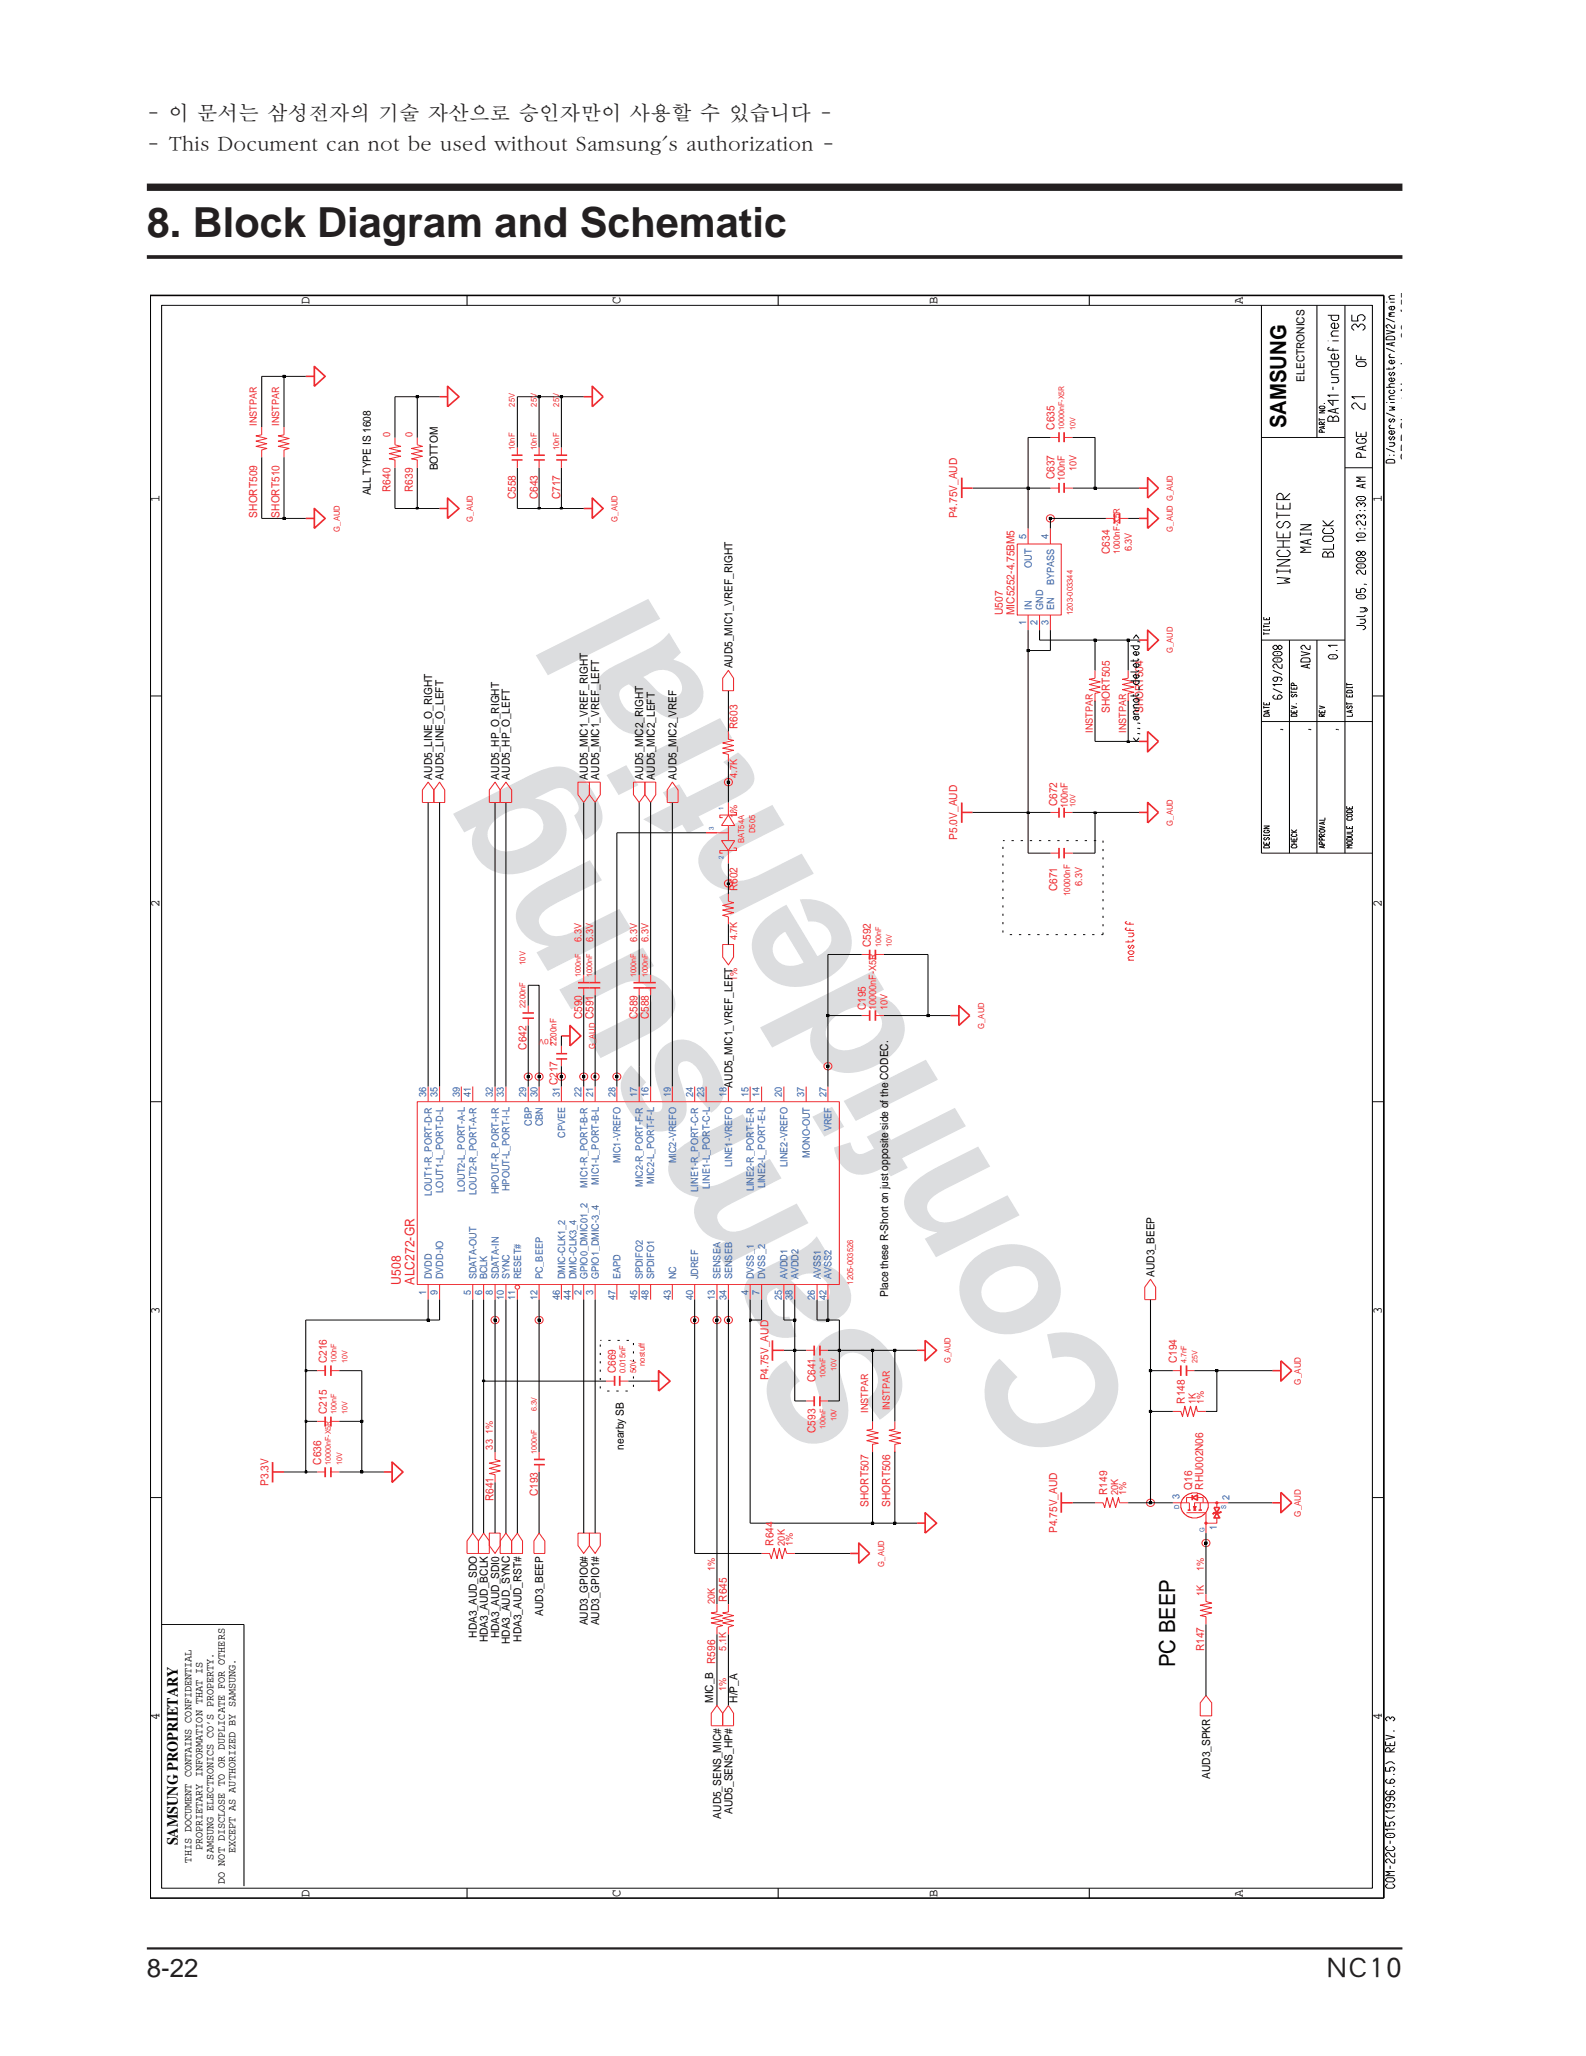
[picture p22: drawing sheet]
<svg xmlns="http://www.w3.org/2000/svg" width="216mm" height="280mm" viewBox="0 0 216 280" stroke-linecap="round" stroke-linejoin="round" font-family="sans-serif">
<defs><g id="words">
<g font-size="23.9" fill="#dcdddf">
<text x="125.2" y="191.6" transform="rotate(-121 125.2 191.6)">Samsung</text>
<text x="155.3" y="192.7" transform="rotate(-121 155.3 192.7)">Confidential</text>
</g>
<text font-size="5.6" fill="#231f20" x="20" y="32.3">8. Block Diagram and Schematic</text>
<g font-size="3.5" fill="#231f20">
<text x="20" y="269.2">8-22</text>
<text x="180.6" y="269">NC10</text>
</g>
<g font-size="3" fill="#030303">
<text x="175.2" y="58.3" transform="rotate(-90 175.2 58.3)">SAMSUNG</text>
<text x="160.1" y="227.1" transform="rotate(-90 160.1 227.1)">PC BEEP</text>
</g>
<g font-size="2.8" fill="#231f20">
<text x="20" y="16.3">- 이 문서는 삼성전자의 기술 자산으로 승인자만이 사용할 수 있습니다 -</text>
<text x="20" y="20.5">- This Document can not be used without Samsung's authorization -</text>
</g>
<text font-size="2.1" fill="#030303" x="24.2" y="251.3" transform="rotate(-90 24.2 251.3)">SAMSUNG PROPRIETARY</text>
<text font-size="1.9" fill="#231f20" x="192.2" y="62.7" transform="rotate(-90 192.2 62.7)">SRP Sheet Number: 22 of 55</text>
<g font-size="1.8" fill="#030303">
<text x="42.2" y="41.4" transform="rotate(-90 42.2 41.4)">D</text>
<text x="84.5" y="41.4" transform="rotate(-90 84.5 41.4)">C</text>
<text x="127.7" y="41.4" transform="rotate(-90 127.7 41.4)">B</text>
<text x="169.3" y="41.4" transform="rotate(-90 169.3 41.4)">A</text>
<text x="21.7" y="68.3" transform="rotate(-90 21.7 68.3)">1</text>
<text x="188.2" y="68.3" transform="rotate(-90 188.2 68.3)">1</text>
<text x="21.7" y="123.6" transform="rotate(-90 21.7 123.6)">2</text>
<text x="188.2" y="123.6" transform="rotate(-90 188.2 123.6)">2</text>
<text x="21.7" y="178.9" transform="rotate(-90 21.7 178.9)">3</text>
<text x="188.2" y="178.9" transform="rotate(-90 188.2 178.9)">3</text>
<text x="21.7" y="234.2" transform="rotate(-90 21.7 234.2)">4</text>
<text x="188.2" y="234.2" transform="rotate(-90 188.2 234.2)">4</text>
<text x="42.2" y="258.4" transform="rotate(-90 42.2 258.4)">D</text>
<text x="84.5" y="258.4" transform="rotate(-90 84.5 258.4)">C</text>
<text x="127.7" y="258.4" transform="rotate(-90 127.7 258.4)">B</text>
<text x="169.3" y="258.4" transform="rotate(-90 169.3 258.4)">A</text>
</g>
<g font-size="1.8" fill="#ee292e">
<text x="54.6" y="174.9" transform="rotate(-90 54.6 174.9)">U508</text>
<text x="56.4" y="174.9" transform="rotate(-90 56.4 174.9)">ALC272-GR</text>
</g>
<g font-size="1.5" fill="#030303">
<text x="177.6" y="52" transform="rotate(-90 177.6 52)">ELECTRONICS</text>
<text x="59.6" y="64.1" transform="rotate(-90 59.6 64.1)">BOTTOM</text>
<text x="50.5" y="67.5" transform="rotate(-90 50.5 67.5)">ALL TYPE IS 1608</text>
<text x="99.8" y="91" transform="rotate(-90 99.8 91)">AUD5_MIC1_VREF_RIGHT</text>
<text x="58.9" y="106.2" transform="rotate(-90 58.9 106.2)">AUD5_LINE_O_RIGHT</text>
<text x="60.4" y="106.2" transform="rotate(-90 60.4 106.2)">AUD5_LINE_O_LEFT</text>
<text x="68" y="106.2" transform="rotate(-90 68 106.2)">AUD5_HP_O_RIGHT</text>
<text x="69.5" y="106.2" transform="rotate(-90 69.5 106.2)">AUD5_HP_O_LEFT</text>
<text x="80" y="106.2" transform="rotate(-90 80 106.2)">AUD5_MIC1_VREF_RIGHT</text>
<text x="81.6" y="106.2" transform="rotate(-90 81.6 106.2)">AUD5_MIC1_VREF_LEFT</text>
<text x="87.6" y="106.2" transform="rotate(-90 87.6 106.2)">AUD5_MIC2_RIGHT</text>
<text x="89.2" y="106.2" transform="rotate(-90 89.2 106.2)">AUD5_MIC2_LEFT</text>
<text x="92.1" y="106.2" transform="rotate(-90 92.1 106.2)">AUD5_MIC2_VREF</text>
<text x="99.8" y="148.1" transform="rotate(-90 99.8 148.1)">AUD5_MIC1_VREF_LEFT</text>
<text x="157.2" y="173.9" transform="rotate(-90 157.2 173.9)">AUD3_BEEP</text>
<text x="120.9" y="176.6" transform="rotate(-90 120.9 176.6)">Place these R-Short on just opposite side of the CODEC.</text>
<text x="85" y="197.4" transform="rotate(-90 85 197.4)">nearby SB</text>
<text x="74" y="220.1" transform="rotate(-90 74 220.1)">AUD3_BEEP</text>
<text x="80" y="221.4" transform="rotate(-90 80 221.4)">AUD3_GPIO0#</text>
<text x="81.6" y="221.4" transform="rotate(-90 81.6 221.4)">AUD3_GPIO1#</text>
<text x="64.9" y="223" transform="rotate(-90 64.9 223)">HDA3_AUD_SDO</text>
<text x="66.4" y="223.7" transform="rotate(-90 66.4 223.7)">HDA3_AUD_BCLK</text>
<text x="68" y="223.1" transform="rotate(-90 68 223.1)">HDA3_AUD_SDI0</text>
<text x="69.5" y="223.9" transform="rotate(-90 69.5 223.9)">HDA3_AUD_SYNC</text>
<text x="71" y="223.6" transform="rotate(-90 71 223.6)">HDA3_AUD_RST#</text>
<text x="97.1" y="231.9" transform="rotate(-90 97.1 231.9)">MIC_B</text>
<text x="100.5" y="231.9" transform="rotate(-90 100.5 231.9)">H/P_A</text>
<text x="164.8" y="242.2" transform="rotate(-90 164.8 242.2)">AUD3_SPKR</text>
<text x="98.2" y="247.7" transform="rotate(-90 98.2 247.7)">AUD5_SENS_MIC#</text>
<text x="99.8" y="247.1" transform="rotate(-90 99.8 247.1)">AUD5_SENS_HP#</text>
<text x="26.1" y="253.7" transform="rotate(-90 26.1 253.7)">THIS DOCUMENT CONTAINS CONFIDENTIAL</text>
<text x="27.6" y="252" transform="rotate(-90 27.6 252)">PROPRIETARY INFORMATION THAT IS</text>
<text x="29.1" y="253.2" transform="rotate(-90 29.1 253.2)">SAMSUNG ELECTRONICS CO’S PROPERTY.</text>
<text x="30.6" y="256.6" transform="rotate(-90 30.6 256.6)">DO NOT DISCLOSE TO OR DUPLICATE FOR OTHERS</text>
<text x="32.1" y="252.4" transform="rotate(-90 32.1 252.4)">EXCEPT AS AUTHORIZED BY SAMSUNG.</text>
</g>
<g font-size="1.5" fill="#ee292e">
<text x="143.6" y="58.5" transform="rotate(-90 143.6 58.5)">C635</text>
<text x="143.6" y="65.3" transform="rotate(-90 143.6 65.3)">C637</text>
<text x="35" y="70.5" transform="rotate(-90 35 70.5)">SHORT509</text>
<text x="38.1" y="70.5" transform="rotate(-90 38.1 70.5)">SHORT510</text>
<text x="53.2" y="67" transform="rotate(-90 53.2 67)">R640</text>
<text x="56.2" y="67" transform="rotate(-90 56.2 67)">R639</text>
<text x="70.2" y="68" transform="rotate(-90 70.2 68)">C558</text>
<text x="73.3" y="68" transform="rotate(-90 73.3 68)">C643</text>
<text x="76.3" y="68" transform="rotate(-90 76.3 68)">C717</text>
<text x="130.4" y="70.6" transform="rotate(-90 130.4 70.6)">P4.75V_AUD</text>
<text x="151.2" y="75.4" transform="rotate(-90 151.2 75.4)">C634</text>
<text x="136.6" y="83.8" transform="rotate(-90 136.6 83.8)">U507</text>
<text x="138.1" y="83.8" transform="rotate(-90 138.1 83.8)">MIC5252-4.75BM5</text>
<text x="100.5" y="99.3" transform="rotate(-90 100.5 99.3)">R603</text>
<text x="151.2" y="97.1" transform="rotate(-90 151.2 97.1)">SHORT505</text>
<text x="155.7" y="97.1" transform="rotate(-90 155.7 97.1)">SHORT504</text>
<text x="144" y="109.8" transform="rotate(-90 144 109.8)">C672</text>
<text x="130.4" y="114.4" transform="rotate(-90 130.4 114.4)">P5.0V_AUD</text>
<text x="100.5" y="121.4" transform="rotate(-90 100.5 121.4)">R602</text>
<text x="144" y="121.4" transform="rotate(-90 144 121.4)">C671</text>
<text x="118.6" y="129" transform="rotate(-90 118.6 129)">C592</text>
<text x="117.9" y="137.6" transform="rotate(-90 117.9 137.6)">C195</text>
<text x="71.7" y="143" transform="rotate(-90 71.7 143)">C642</text>
<text x="79.3" y="138.8" transform="rotate(-90 79.3 138.8)">C590</text>
<text x="80.8" y="138.8" transform="rotate(-90 80.8 138.8)">C591</text>
<text x="86.8" y="138.8" transform="rotate(-90 86.8 138.8)">C589</text>
<text x="88.4" y="138.8" transform="rotate(-90 88.4 138.8)">C588</text>
<text x="44.5" y="185.7" transform="rotate(-90 44.5 185.7)">C216</text>
<text x="160.3" y="185.7" transform="rotate(-90 160.3 185.7)">C194</text>
<text x="83.9" y="187" transform="rotate(-90 83.9 187)">C669</text>
<text x="104.7" y="188" transform="rotate(-90 104.7 188)">P4.75V_AUD</text>
<text x="111" y="188.3" transform="rotate(-90 111 188.3)">C641</text>
<text x="161.4" y="191.1" transform="rotate(-90 161.4 191.1)">R148</text>
<text x="44.5" y="192.6" transform="rotate(-90 44.5 192.6)">C215</text>
<text x="111" y="195.2" transform="rotate(-90 111 195.2)">C593</text>
<text x="36.6" y="202.3" transform="rotate(-90 36.6 202.3)">P3.3V</text>
<text x="43.7" y="199.5" transform="rotate(-90 43.7 199.5)">C636</text>
<text x="73.3" y="203.8" transform="rotate(-90 73.3 203.8)">C193</text>
<text x="150.8" y="203.6" transform="rotate(-90 150.8 203.6)">R149</text>
<text x="162.4" y="202.9" transform="rotate(-90 162.4 202.9)">Q16</text>
<text x="163.9" y="202.9" transform="rotate(-90 163.9 202.9)">RHU002N06</text>
<text x="67.2" y="204.5" transform="rotate(-90 67.2 204.5)">R641</text>
<text x="118.3" y="205.2" transform="rotate(-90 118.3 205.2)">SHORT507</text>
<text x="121.3" y="205.2" transform="rotate(-90 121.3 205.2)">SHORT506</text>
<text x="144" y="208.8" transform="rotate(-90 144 208.8)">P4.75V_AUD</text>
<text x="105.4" y="210.5" transform="rotate(-90 105.4 210.5)">R644</text>
<text x="99" y="218.1" transform="rotate(-90 99 218.1)">R645</text>
<text x="97.4" y="226.6" transform="rotate(-90 97.4 226.6)">R596</text>
<text x="164" y="224.9" transform="rotate(-90 164 224.9)">R147</text>
</g>
<g font-size="1.4" fill="#ee292e">
<text x="35" y="58" transform="rotate(-90 35 58)">INSTPAR</text>
<text x="38" y="58" transform="rotate(-90 38 58)">INSTPAR</text>
<text x="53.1" y="59.6" transform="rotate(-90 53.1 59.6)">0</text>
<text x="56.2" y="59.6" transform="rotate(-90 56.2 59.6)">0</text>
<text x="145" y="65.5" transform="rotate(-90 145 65.5)">100nF</text>
<text x="146.6" y="64.2" transform="rotate(-90 146.6 64.2)">10V</text>
<text x="154.1" y="75.1" transform="rotate(-90 154.1 75.1)">6.3V</text>
<text x="148.9" y="99.8" transform="rotate(-90 148.9 99.8)">INSTPAR</text>
<text x="153.4" y="99.8" transform="rotate(-90 153.4 99.8)">INSTPAR</text>
<text x="100.4" y="105.9" transform="rotate(-90 100.4 105.9)">4.7K</text>
<text x="100.4" y="111.4" transform="rotate(-90 100.4 111.4)">1%</text>
<text x="145.4" y="110" transform="rotate(-90 145.4 110)">100nF</text>
<text x="147.4" y="120.7" transform="rotate(-90 147.4 120.7)">6.3V</text>
<text x="79.2" y="128.3" transform="rotate(-90 79.2 128.3)">6.3V</text>
<text x="80.8" y="128.3" transform="rotate(-90 80.8 128.3)">6.3V</text>
<text x="86.8" y="128.3" transform="rotate(-90 86.8 128.3)">6.3V</text>
<text x="88.3" y="128.3" transform="rotate(-90 88.3 128.3)">6.3V</text>
<text x="100.4" y="128.1" transform="rotate(-90 100.4 128.1)">4.7K</text>
<text x="100.4" y="133.6" transform="rotate(-90 100.4 133.6)">1%</text>
<text x="119.3" y="137.6" transform="rotate(-90 119.3 137.6)">10000nF-X5R</text>
<text x="120.9" y="137.6" transform="rotate(-90 120.9 137.6)">10V</text>
<text x="162.9" y="191.1" transform="rotate(-90 162.9 191.1)">1K</text>
<text x="164" y="191.1" transform="rotate(-90 164 191.1)">1%</text>
<text x="67.1" y="197.4" transform="rotate(-90 67.1 197.4)">33</text>
<text x="67.1" y="195.3" transform="rotate(-90 67.1 195.3)">1%</text>
<text x="118.2" y="192.4" transform="rotate(-90 118.2 192.4)">INSTPAR</text>
<text x="121.2" y="192.1" transform="rotate(-90 121.2 192.1)">INSTPAR</text>
<text x="152.3" y="203.6" transform="rotate(-90 152.3 203.6)">20K</text>
<text x="153.4" y="203.6" transform="rotate(-90 153.4 203.6)">1%</text>
<text x="97.4" y="214" transform="rotate(-90 97.4 214)">1%</text>
<text x="106.9" y="210.5" transform="rotate(-90 106.9 210.5)">20K</text>
<text x="108" y="210.5" transform="rotate(-90 108 210.5)">1%</text>
<text x="164" y="214" transform="rotate(-90 164 214)">1%</text>
<text x="97.4" y="218.5" transform="rotate(-90 97.4 218.5)">20K</text>
<text x="164" y="217.4" transform="rotate(-90 164 217.4)">1K</text>
<text x="98.9" y="224.8" transform="rotate(-90 98.9 224.8)">5.1K</text>
<text x="98.9" y="230.3" transform="rotate(-90 98.9 230.3)">1%</text>
</g>
<g font-size="1.4" fill="#2859a8">
<text x="139.7" y="73.4" transform="rotate(-90 139.7 73.4)">5</text>
<text x="140.5" y="77.3" transform="rotate(-90 140.5 77.3)">OUT</text>
<text x="142.8" y="73.4" transform="rotate(-90 142.8 73.4)">4</text>
<text x="140.5" y="83" transform="rotate(-90 140.5 83)">IN</text>
<text x="142.1" y="83" transform="rotate(-90 142.1 83)">GND</text>
<text x="143.6" y="83" transform="rotate(-90 143.6 83)">EN</text>
<text x="143.6" y="79.7" transform="rotate(-90 143.6 79.7)">BYPASS</text>
<text x="139.7" y="85.1" transform="rotate(-90 139.7 85.1)">1</text>
<text x="141.3" y="85.1" transform="rotate(-90 141.3 85.1)">2</text>
<text x="142.8" y="85.1" transform="rotate(-90 142.8 85.1)">3</text>
<text x="58" y="149.4" transform="rotate(-90 58 149.4)">36</text>
<text x="59.6" y="149.4" transform="rotate(-90 59.6 149.4)">35</text>
<text x="62.6" y="149.4" transform="rotate(-90 62.6 149.4)">39</text>
<text x="64.1" y="149.4" transform="rotate(-90 64.1 149.4)">41</text>
<text x="67.1" y="149.4" transform="rotate(-90 67.1 149.4)">32</text>
<text x="68.6" y="149.4" transform="rotate(-90 68.6 149.4)">33</text>
<text x="71.7" y="149.4" transform="rotate(-90 71.7 149.4)">29</text>
<text x="73.2" y="149.4" transform="rotate(-90 73.2 149.4)">30</text>
<text x="76.2" y="149.4" transform="rotate(-90 76.2 149.4)">31C217</text>
<text x="79.2" y="149.4" transform="rotate(-90 79.2 149.4)">22</text>
<text x="80.8" y="149.4" transform="rotate(-90 80.8 149.4)">21</text>
<text x="83.8" y="149.4" transform="rotate(-90 83.8 149.4)">28</text>
<text x="86.8" y="149.4" transform="rotate(-90 86.8 149.4)">17</text>
<text x="88.3" y="149.4" transform="rotate(-90 88.3 149.4)">16</text>
<text x="91.4" y="149.4" transform="rotate(-90 91.4 149.4)">19</text>
<text x="94.4" y="149.4" transform="rotate(-90 94.4 149.4)">24</text>
<text x="95.9" y="149.4" transform="rotate(-90 95.9 149.4)">23</text>
<text x="98.9" y="149.4" transform="rotate(-90 98.9 149.4)">18</text>
<text x="102" y="149.4" transform="rotate(-90 102 149.4)">15</text>
<text x="103.4" y="149.4" transform="rotate(-90 103.4 149.4)">14</text>
<text x="106.5" y="149.4" transform="rotate(-90 106.5 149.4)">20</text>
<text x="109.5" y="149.4" transform="rotate(-90 109.5 149.4)">37</text>
<text x="112.6" y="149.4" transform="rotate(-90 112.6 149.4)">27</text>
<text x="72.4" y="153.3" transform="rotate(-90 72.4 153.3)">CBP</text>
<text x="73.9" y="153.4" transform="rotate(-90 73.9 153.4)">CBN</text>
<text x="77" y="155" transform="rotate(-90 77 155)">CPVEE</text>
<text x="113.3" y="154.1" transform="rotate(-90 113.3 154.1)">VREF</text>
<text x="80" y="161.7" transform="rotate(-90 80 161.7)">MIC1-R_PORT-B-R</text>
<text x="81.6" y="161.3" transform="rotate(-90 81.6 161.3)">MIC1-L_PORT-B-L</text>
<text x="84.5" y="158.4" transform="rotate(-90 84.5 158.4)">MIC1-VREFO</text>
<text x="87.5" y="161.7" transform="rotate(-90 87.5 161.7)">MIC2-R_PORT-F-R</text>
<text x="89.1" y="161.3" transform="rotate(-90 89.1 161.3)">MIC2-L_PORT-F-L</text>
<text x="92.1" y="158.4" transform="rotate(-90 92.1 158.4)">MIC2-VREFO</text>
<text x="96.7" y="161.9" transform="rotate(-90 96.7 161.9)">LINE1-L_PORT-C-L</text>
<text x="99.7" y="158.9" transform="rotate(-90 99.7 158.9)">LINE1-VREFO</text>
<text x="104.2" y="161.8" transform="rotate(-90 104.2 161.8)">LINE2-L_PORT-E-L</text>
<text x="107.3" y="158.9" transform="rotate(-90 107.3 158.9)">LINE2-VREFO</text>
<text x="110.3" y="157.7" transform="rotate(-90 110.3 157.7)">MONO-OUT</text>
<text x="58.8" y="162.8" transform="rotate(-90 58.8 162.8)">LOUT1-R_PORT-D-R</text>
<text x="60.4" y="162.4" transform="rotate(-90 60.4 162.4)">LOUT1-L_PORT-D-L</text>
<text x="63.3" y="162.4" transform="rotate(-90 63.3 162.4)">LOUT2-L_PORT-A-L</text>
<text x="64.9" y="162.8" transform="rotate(-90 64.9 162.8)">LOUT2-R_PORT-A-R</text>
<text x="67.9" y="162.6" transform="rotate(-90 67.9 162.6)">HPOUT-R_PORT-I-R</text>
<text x="69.4" y="162.2" transform="rotate(-90 69.4 162.2)">HPOUT-L_PORT-I-L</text>
<text x="95.1" y="162.3" transform="rotate(-90 95.1 162.3)">LINE1-R_PORT-C-R</text>
<text x="102.7" y="162.2" transform="rotate(-90 102.7 162.2)">LINE2-R_PORT-E-R</text>
<text x="58" y="176.3" transform="rotate(-90 58 176.3)">1</text>
<text x="58.8" y="174.2" transform="rotate(-90 58.8 174.2)">DVDD</text>
<text x="59.6" y="176.3" transform="rotate(-90 59.6 176.3)">9</text>
<text x="60.4" y="174.2" transform="rotate(-90 60.4 174.2)">DVDD-IO</text>
<text x="64.1" y="176.3" transform="rotate(-90 64.1 176.3)">5</text>
<text x="64.9" y="174.2" transform="rotate(-90 64.9 174.2)">SDATA-OUT</text>
<text x="65.7" y="176.3" transform="rotate(-90 65.7 176.3)">6</text>
<text x="66.4" y="174.2" transform="rotate(-90 66.4 174.2)">BCLK</text>
<text x="67.1" y="176.3" transform="rotate(-90 67.1 176.3)">8</text>
<text x="67.9" y="174.2" transform="rotate(-90 67.9 174.2)">SDATA-IN</text>
<text x="68.6" y="177" transform="rotate(-90 68.6 177)">10</text>
<text x="69.4" y="174.2" transform="rotate(-90 69.4 174.2)">SYNC</text>
<text x="70.2" y="177" transform="rotate(-90 70.2 177)">11</text>
<text x="71" y="174.2" transform="rotate(-90 71 174.2)">RESET#</text>
<text x="73.2" y="177" transform="rotate(-90 73.2 177)">12</text>
<text x="73.9" y="174.2" transform="rotate(-90 73.9 174.2)">PC_BEEP</text>
<text x="76.3" y="177" transform="rotate(-90 76.3 177)">46</text>
<text x="77" y="174.2" transform="rotate(-90 77 174.2)">DMIC-CLK1_2</text>
<text x="77.7" y="177" transform="rotate(-90 77.7 177)">44</text>
<text x="78.5" y="174.2" transform="rotate(-90 78.5 174.2)">DMIC-CLK3_4</text>
<text x="79.2" y="176.3" transform="rotate(-90 79.2 176.3)">2</text>
<text x="80" y="174.2" transform="rotate(-90 80 174.2)">GPIO0_DMIC01_2</text>
<text x="80.8" y="176.3" transform="rotate(-90 80.8 176.3)">3</text>
<text x="81.5" y="174.2" transform="rotate(-90 81.5 174.2)">GPIO1_DMIC-3_4</text>
<text x="83.8" y="177" transform="rotate(-90 83.8 177)">47</text>
<text x="84.5" y="174.2" transform="rotate(-90 84.5 174.2)">EAPD</text>
<text x="86.8" y="177" transform="rotate(-90 86.8 177)">45</text>
<text x="87.5" y="174.2" transform="rotate(-90 87.5 174.2)">SPDIFO2</text>
<text x="88.3" y="177" transform="rotate(-90 88.3 177)">48</text>
<text x="89.1" y="174.2" transform="rotate(-90 89.1 174.2)">SPDIFO1</text>
<text x="91.4" y="177" transform="rotate(-90 91.4 177)">43</text>
<text x="92.1" y="174.2" transform="rotate(-90 92.1 174.2)">NC</text>
<text x="94.4" y="177" transform="rotate(-90 94.4 177)">40</text>
<text x="95.1" y="174.2" transform="rotate(-90 95.1 174.2)">JDREF</text>
<text x="97.4" y="177" transform="rotate(-90 97.4 177)">13</text>
<text x="98.1" y="174.2" transform="rotate(-90 98.1 174.2)">SENSEA</text>
<text x="98.9" y="177" transform="rotate(-90 98.9 177)">34</text>
<text x="99.7" y="174.2" transform="rotate(-90 99.7 174.2)">SENSEB</text>
<text x="102" y="176.3" transform="rotate(-90 102 176.3)">4</text>
<text x="102.7" y="174.2" transform="rotate(-90 102.7 174.2)">DVSS_1</text>
<text x="103.4" y="176.3" transform="rotate(-90 103.4 176.3)">7</text>
<text x="104.2" y="174.2" transform="rotate(-90 104.2 174.2)">DVSS_2</text>
<text x="106.5" y="177" transform="rotate(-90 106.5 177)">25</text>
<text x="107.3" y="174.2" transform="rotate(-90 107.3 174.2)">AVDD1</text>
<text x="108" y="177" transform="rotate(-90 108 177)">38</text>
<text x="108.7" y="174.2" transform="rotate(-90 108.7 174.2)">AVDD2</text>
<text x="111" y="177" transform="rotate(-90 111 177)">26</text>
<text x="111.8" y="174.2" transform="rotate(-90 111.8 174.2)">AVSS1</text>
<text x="112.5" y="177" transform="rotate(-90 112.5 177)">42</text>
<text x="113.3" y="174.2" transform="rotate(-90 113.3 174.2)">AVSS2</text>
<text x="160.7" y="204.1" transform="rotate(-90 160.7 204.1)">3</text>
<text x="165.7" y="208.4" transform="rotate(-90 165.7 208.4)">1</text>
<text x="167.4" y="204.3" transform="rotate(-90 167.4 204.3)">2</text>
</g>
<g font-size="1.2" fill="#ee292e">
<text x="152.5" y="75.4" transform="rotate(-90 152.5 75.4)">1000nF-X5R</text>
<text x="145.8" y="122.1" transform="rotate(-90 145.8 122.1)">10000nF</text>
<text x="75.8" y="142.4" transform="rotate(-90 75.8 142.4)">2200nF</text>
<text x="177.1" y="188.6" transform="rotate(-90 177.1 188.6)">G_AUD</text>
<text x="177.1" y="206.6" transform="rotate(-90 177.1 206.6)">G_AUD</text>
</g>
<g font-size="1.1" fill="#ee292e">
<text x="70.1" y="55.4" transform="rotate(-90 70.1 55.4)">25V</text>
<text x="73.1" y="55.4" transform="rotate(-90 73.1 55.4)">25V</text>
<text x="76.2" y="55.4" transform="rotate(-90 76.2 55.4)">25V</text>
<text x="144.9" y="58.5" transform="rotate(-90 144.9 58.5)">10000nF-X5R</text>
<text x="146.5" y="58.5" transform="rotate(-90 146.5 58.5)">10V</text>
<text x="70.1" y="61.3" transform="rotate(-90 70.1 61.3)">10nF</text>
<text x="73.1" y="61.3" transform="rotate(-90 73.1 61.3)">10nF</text>
<text x="76.2" y="61.3" transform="rotate(-90 76.2 61.3)">10nF</text>
<text x="64.4" y="71" transform="rotate(-90 64.4 71)">G_AUD</text>
<text x="84.1" y="71" transform="rotate(-90 84.1 71)">G_AUD</text>
<text x="46.3" y="72.4" transform="rotate(-90 46.3 72.4)">G_AUD</text>
<text x="159.8" y="72.4" transform="rotate(-90 159.8 72.4)">G_AUD G_AUD</text>
<text x="146.1" y="83.8" transform="rotate(-90 146.1 83.8)">1203-003344</text>
<text x="159.8" y="89" transform="rotate(-90 159.8 89)">G_AUD</text>
<text x="102.8" y="113.5" transform="rotate(-90 102.8 113.5)">D505</text>
<text x="146.5" y="109.9" transform="rotate(-90 146.5 109.9)">10V</text>
<text x="159.8" y="112.4" transform="rotate(-90 159.8 112.4)">G_AUD</text>
<text x="101.4" y="114.9" transform="rotate(-90 101.4 114.9)">BAT54A</text>
<text x="71.6" y="131.4" transform="rotate(-90 71.6 131.4)">10V</text>
<text x="120" y="129" transform="rotate(-90 120 129)">100nF</text>
<text x="121.5" y="129" transform="rotate(-90 121.5 129)">10V</text>
<text x="71.6" y="137.2" transform="rotate(-90 71.6 137.2)">2200nF</text>
<text x="79.1" y="133.1" transform="rotate(-90 79.1 133.1)">1000nF</text>
<text x="80.7" y="133.1" transform="rotate(-90 80.7 133.1)">1000nF</text>
<text x="86.7" y="133.1" transform="rotate(-90 86.7 133.1)">1000nF</text>
<text x="88.2" y="133.1" transform="rotate(-90 88.2 133.1)">1000nF</text>
<text x="81.1" y="142.9" transform="rotate(-90 81.1 142.9)">G_AUD</text>
<text x="134" y="140.1" transform="rotate(-90 134 140.1)">G_AUD</text>
<text x="116.2" y="174.9" transform="rotate(-90 116.2 174.9)">1205-003526</text>
<text x="45.8" y="185.7" transform="rotate(-90 45.8 185.7)">100nF</text>
<text x="47.3" y="185.7" transform="rotate(-90 47.3 185.7)">10V</text>
<text x="129.4" y="185.7" transform="rotate(-90 129.4 185.7)">G_AUD</text>
<text x="161.6" y="185.7" transform="rotate(-90 161.6 185.7)">4.7nF</text>
<text x="163.1" y="185.7" transform="rotate(-90 163.1 185.7)">25V</text>
<text x="85.2" y="187" transform="rotate(-90 85.2 187)">0.015nF</text>
<text x="86.7" y="187" transform="rotate(-90 86.7 187)">50V</text>
<text x="87.8" y="186" transform="rotate(-90 87.8 186)">nostuff</text>
<text x="112.4" y="187.7" transform="rotate(-90 112.4 187.7)">100nF</text>
<text x="113.9" y="186.7" transform="rotate(-90 113.9 186.7)">10V</text>
<text x="45.8" y="192.6" transform="rotate(-90 45.8 192.6)">100nF</text>
<text x="47.3" y="192.6" transform="rotate(-90 47.3 192.6)">10V</text>
<text x="73.1" y="192.2" transform="rotate(-90 73.1 192.2)">6.3V</text>
<text x="112.4" y="194.6" transform="rotate(-90 112.4 194.6)">100nF</text>
<text x="113.9" y="193.6" transform="rotate(-90 113.9 193.6)">10V</text>
<text x="45.1" y="199.5" transform="rotate(-90 45.1 199.5)">10000nF-X5R</text>
<text x="46.6" y="199.5" transform="rotate(-90 46.6 199.5)">10V</text>
<text x="73.1" y="198" transform="rotate(-90 73.1 198)">1000nF</text>
<text x="120.4" y="213.3" transform="rotate(-90 120.4 213.3)">G_AUD</text>
</g>
<text font-size="1" fill="#ee292e" x="75.4" y="141.4" transform="rotate(-180 75.4 141.4)">10V</text>
<g font-size=".9" fill="#2859a8">
<text x="97.2" y="113.1" transform="rotate(-90 97.2 113.1)">3</text>
<text x="98.5" y="110.4" transform="rotate(-90 98.5 110.4)">1</text>
<text x="98.5" y="117" transform="rotate(-90 98.5 117)">2</text>
<text x="160.6" y="205.5" transform="rotate(-90 160.6 205.5)">D</text>
<text x="164" y="208.6" transform="rotate(-90 164 208.6)">G</text>
<text x="167" y="205.5" transform="rotate(-90 167 205.5)">S</text>
</g>
</g></defs>
<path d="M20 265.3h171" fill="none" stroke="#231f20" stroke-width=".3"/>
<path d="M20 25.5h171" fill="none" stroke="#231f20" stroke-width="1" stroke-linecap="butt"/>
<path d="M20 35h171" fill="none" stroke="#231f20" stroke-width=".5"/>
<path d="M20 39.9h170.9v220.9h-170.9z" fill="#fff"/>
<g fill="none" stroke="#ee292e" stroke-width=".22">
<path d="M41.6 51.3h1.2M42.8 49.9l1.5 1.4-1.5 1.3zM79.5 54h1.2M80.7 52.6l1.4 1.4-1.4 1.4zM144.2 58.9v1.3M144.9 58.9v1.3M41.6 70.6h1.2M42.8 69.2l1.5 1.4-1.5 1.4zM69.7 62.6h1.5M69.7 62h1.5M72.7 62h1.5M72.7 62.6h1.5"/>
<path d="M75.8 62h1.4M75.8 62.6h1.4M79.5 69.2h1.2M80.7 67.8l1.4 1.4-1.4 1.4zM131 65.1v2.7M131 66.5h1.5M144.2 65.8v1.3M144.9 65.8v1.3M151.8 69.9v1.4M152.5 69.9v1.4M155.1 70.6h1.2M155.1 66.5h1.2"/>
<path d="M156.3 69.2l1.5 1.4-1.5 1.4zM156.3 65.1l1.5 1.4-1.5 1.3zM155.1 87.2h1.2M156.3 85.8l1.5 1.4-1.5 1.4zM156.3 99.6l1.5 1.4-1.5 1.4zM131 109.3v2.8M131 110.6h1.5M144.2 115.5v1.4M144.2 110v1.4M144.9 115.5v1.4M144.9 110v1.4M155.1 110.6h1.2"/>
<path d="M155.1 101h1.2M156.3 109.3l1.5 1.3-1.5 1.5zM71.2 138h1.5M71.2 138.7h1.5M77.6 139.7l1.5 1.4-1.5 1.3zM86.3 133.8h3M86.3 134.5h3M118.4 129.3v1.4M118.4 137.6v1.4M119.2 129.3v1.4M119.2 137.6v1.4M129.4 138.3h1.2"/>
<path d="M130.6 137l1.5 1.3-1.5 1.4zM75.8 144.2h1.4M75.8 143.5h1.4M76.5 141.1h1.1M37.1 199.1v2.8M44.3 192.9v1.4M44.3 186v1.4M44.3 199.8v1.4M45.1 192.9v1.4M45.1 186v1.4M45.1 199.8v1.4M53.4 199.1l1.5 1.4-1.5 1.4z"/>
<path d="M72.7 198.8h1.5M72.7 199.5h1.5M83.7 187.4v1.3M84.4 187.4v1.3M88.6 188.1h1.1M89.7 186.7l1.6 1.4-1.6 1.3zM105.2 183.9h1.6M105.2 182.5v2.8M110.9 183.3v1.3M110.9 190.2v1.3M111.7 183.3v1.3M111.7 190.2v1.3"/>
<path d="M124.9 183.9h1.1M126 182.5l1.6 1.4-1.6 1.4zM160.8 186v1.4M161.6 186v1.4M173.3 186.7h1.1M174.4 185.3l1.5 1.4-1.5 1.4zM37.1 200.5h1.6M52.2 200.5h1.2M115.8 211.6h1.2M117 210.1l1.4 1.5-1.4 1.3zM124.9 207.4h1.1M126 206l1.6 1.4-1.6 1.4z"/>
<path d="M144.5 204.7h1.6M144.5 203.2v2.8M161.8 205.7h.3M162.5 205.7h.4M163.2 205.7h.5M165.3 205.3h.8l-.4 .7z"/>
</g>
<g fill="none" stroke="#ee292e" stroke-width=".14">
<path d="M35.6 58.2v1l-.7 .2 1.4 .3-1.4 .4 1.4 .3-1.4 .4 1.4 .3-.7 .2v1M38.7 58.2v1l-.8 .2 1.5 .3-1.5 .4 1.5 .3-1.5 .4 1.5 .3-.7 .2v1M53.8 59.6v1l.8 .2-1.6 .3 1.6 .3-1.6 .4 1.6 .3-1.6 .4 .8 .1v1.1M56.8 59.6v1l.7 .2-1.5 .3 1.5 .3-1.5 .4 1.5 .3-1.5 .4 .8 .1v1.1M143.1 59.6h1.1M144.9 59.6h1.2M70.5 60.9v1.1M70.5 62.6v1.1M73.4 60.9v1.1M73.4 62.6v1.1M76.5 60.9v1.1M76.5 62.6v1.1"/>
<path d="M138.5 74.1h6v9.7h-6zM140 72v2.1M143.1 66.5h1.1M143.1 72v2.1M144.9 66.5h1.2M150.6 70.6h1.2M152.5 70.6h1.1M99.1 99.6h.1v1.1l.7 .1-1.5 .4 1.5 .3-1.5 .4 1.5 .3-1.5 .3 .8 .2v1M99.2 91.3l.7 1.1v1.7h-1.5v-1.7zM138.5 83.8h.1M140 83.8v2M141.6 83.8v2"/>
<path d="M143.1 83.8v2M149.1 91.3v1.1l-.7 .1 1.4 .4-1.4 .3 1.4 .4-1.4 .3 1.4 .4-.7 .1v1.1v-.1M153.6 91.3v1.1l-.7 .1 1.5 .4-1.5 .3 1.5 .4-1.5 .3 1.5 .4-.8 .1v1.1v-.1M58.3 106.5l.8 1.1v1.7h-1.6v-1.7zM59.9 106.5l.7 1.1v1.7h-1.5v-1.7zM68.9 106.5l.8 1.1v1.7h-1.6v-1.7zM86.3 106.5h1.5v1.7l-.7 1.1-.8-1.1zM87.8 106.5h1.5v1.7l-.7 1.1-.8-1.1zM91.6 106.5l.7 1.1v1.7h-1.4v-1.7zM96.2 113.4h3M98.3 114.5h1.8l-.9 1.3zM99.2 109.3v1.7"/>
<path d="M99.2 112.4v2.1M99.2 115.8v1.8M99.2 111l.9 1.4h-1.8zM99.9 115.5h.4v.3h-2.3v.4h.4M99.9 110.6h.4v.4h-2.3v.4h.4M143.1 116.2h1.1M143.1 110.6h1.1M144.9 116.2h1.2M144.9 110.6h1.2M71.9 137v1M71.9 138.7v1M87.1 132.8v1"/>
<path d="M87.1 134.5v1M88.6 132.8v1M88.6 134.5v1M98.4 128.6h1.5v1.7l-.7 1.1-.8-1.1zM99.1 121.7h.1v1l.7 .2-1.5 .4 1.5 .4-1.5 .2 1.5 .4-1.5 .4 .8 .2v1M117.4 130h1M117.4 138.3h1M119.2 130h1.2M119.2 138.3h1.2M56.8 150h57.5v24.9h-57.5zM58.3 148v2M59.9 148v2"/>
<path d="M62.8 148v2M64.4 148v2M67.4 148v2M68.9 148v2M71.9 148v2M73.4 148v2M76.5 148v2M76.5 142.4v1.1M76.5 144.2v1M79.5 148v2M81.1 148v2M84 148v2"/>
<path d="M87.1 148v2M88.6 148v2M91.6 148v2M94.6 148v2M96.2 148v2M99.2 148v2M102.2 148v2M103.7 148v2M106.8 148v2M109.8 148v2M112.8 148v2M56.8 174.9h.1"/>
<path d="M58.3 174.9v2.1M59.9 174.9v2.1M64.4 174.9v2.1M65.9 174.9v2.1M67.4 174.9v2.1M68.9 174.9v2.1M70.5 175.6v1.4M73.4 174.9v2.1M76.5 174.9v2.1M78 174.9v2.1M79.5 174.9v2.1M81.1 174.9v2.1"/>
<path d="M84 174.9v2.1M87.1 174.9v2.1M88.6 174.9v2.1M91.6 174.9v2.1M94.6 174.9v2.1M97.6 174.9v2.1M99.2 174.9v2.1M102.2 174.9v2.1M103.7 174.9v2.1M106.8 174.9v2.1M108.2 174.9v2.1M111.3 174.9v2.1"/>
<path d="M112.8 174.9v2.1M156.7 174.2l.7 1.1v1.7h-1.5v-1.7zM43.2 193.6h1.1M43.2 186.7h1.1M45.1 193.6h1.1M45.1 186.7h1.1M67.4 197.8v1l.7 .2-1.5 .3 1.5 .3-1.5 .4 1.5 .3-1.5 .4 .8 .1v1.1M73.4 197.8v1M73.4 199.5v1M82.5 188.1h1.2M84.4 188.1h1.2M109.8 183.9h1.1"/>
<path d="M109.8 190.8h1.1M111.7 183.9h1.1M111.7 190.8h1.1M118.8 193.6v1l-.7 .2 1.5 .3-1.5 .4 1.5 .3-1.5 .4 1.5 .4-.8 .1v1.1v-.1M121.9 193.6v1l-.8 .2 1.5 .3-1.5 .4 1.5 .3-1.5 .4 1.5 .4-.7 .1v1.1v-.1M159.7 186.7h1.1M159.7 192.2h1.1l.2 .7 .4-1.4 .4 1.4 .3-1.4 .4 1.4 .4-1.4 .2 .7h1.1M161.6 186.7h1.1M43.2 200.5h1.1M45.1 200.5h1.1M64.4 208.8l.8 1.1v1.7h-1.6v-1.7zM66.6 208.8h1.5v1.7l-.7 1.1-.8-1.1z"/>
<path d="M68.9 208.8l.8 1.1v1.7h-1.6v-1.7zM70.5 208.8l.7 1.1v1.7h-1.5v-1.7zM73.4 208.8l.8 1.1v1.7h-1.5v-1.7zM78.7 208.8h1.6v1.7l-.8 1.1-.8-1.1zM80.3 208.8h1.5v1.7l-.7 1.1-.8-1.1zM97.6 218.5v1l-.7 .2 1.5 .3-1.5 .4 1.5 .3-1.5 .3 1.5 .4-.8 .2v1M99.2 218.5v1l-.8 .2 1.5 .3-1.5 .4 1.5 .3-1.5 .3 1.5 .4-.7 .2v1M149.1 204.7h1.1l.3 .6 .3-1.3 .4 1.3 .3-1.3 .4 1.3 .4-1.3 .2 .7h1.1M159.7 204.7h2.3v1M161.1 204l.7-.5 .5-.1v-.1h.8l.7 .3 .4 .4 .2 .4h.1v.3h.1l-.1 .9h-.1l-.2 .4-.4 .4-.7 .3h-.8l-.5-.2a1.72 1.72 0 0 1-.9-.9l-.1-.9h.1v-.3zM162.4 204h-.8v.7M163.1 204h.8v.7"/>
<path d="M163.5 204.7v1M164.2 217.1v1l.8 .2-1.5 .3 1.5 .4-1.5 .3 1.5 .4-1.5 .3 .7 .2v1M97.6 232.3l.8 1v1.7v-1.7l.8-1 .7 1v1.7h-3v-1.7zM164.2 230.9l.8 1v1.8h-1.5v-1.8z"/>
<circle cx="143" cy="70.6" r=".52"/>
<circle cx="99.2" cy="106.5" r=".52"/>
<circle cx="71.9" cy="146.6" r=".52"/>
<circle cx="73.4" cy="146.6" r=".52"/>
<circle cx="76.4" cy="146.6" r=".52"/>
<circle cx="79.5" cy="146.6" r=".52"/>
<circle cx="81" cy="146.6" r=".52"/>
<circle cx="84" cy="146.6" r=".52"/>
<circle cx="112.7" cy="145.2" r=".52"/>
<circle cx="67.4" cy="179.8" r=".52"/>
<circle cx="70.4" cy="175.3" r=".3"/>
<circle cx="73.4" cy="179.8" r=".52"/>
<circle cx="94.6" cy="179.8" r=".52"/>
<circle cx="97.6" cy="179.8" r=".52"/>
<circle cx="99.2" cy="179.8" r=".52"/>
<circle cx="164.2" cy="210.1" r=".52"/>
</g>
<path d="M162.5 205.2h.4l-.2 .5z" fill="#ee292e"/>
<path d="M161.6 206h2.6v2.8M162.5 205.2h.4l-.2 .5zM167.3 204.7h-4.6v.6" fill="none" stroke="#ee292e" stroke-width=".14"/>
<path d="M162.4 204l.7-.4v.7zM162.4 203.6v.7M166.3 205.9l-.2 .1h-.8l-.1 .2" fill="none" stroke="#ee292e" stroke-width=".22"/>
<circle cx="165.7" cy="204.7" r=".15" fill="#ee292e"/>
<circle cx="165.7" cy="204.7" r=".15" fill="none" stroke="#ee292e" stroke-width=".14"/>
<circle cx="164.2" cy="207.4" r=".15" fill="#ee292e"/>
<g fill="none" stroke="#ee292e" stroke-width=".14">
<path d="M67.4 106.5l.7 1.1v1.7h-1.5v-1.7zM78.7 106.5h1.6v1.7l.8 1.1 .7-1.1v-1.7h-1.5v1.7l-.8 1.1-.8-1.1zM79.5 132.8v1M79.5 134.5v1M81.1 132.8v1M81.1 134.5v1M65.9 208.8l.7 1.1v1.7h-1.4v-1.7zM103.7 211.6h1.1l.2 .7 .4-1.5 .4 1.5 .3-1.5 .4 1.5 .4-1.5 .2 .8h1.1M165.7 206.7v.7h-1.5M165.7 204.7v.6"/>
<circle cx="99.2" cy="120.3" r=".52"/>
<circle cx="156.7" cy="204.7" r=".52"/>
<circle cx="164.2" cy="207.4" r=".15"/>
</g>
<path d="M59.9 54h1.1M61 52.6l1.5 1.4-1.5 1.4zM59.9 69.2h1.1M61 67.8l1.5 1.4-1.5 1.4zM78.7 133.8h3.1M78.7 134.5h3.1M165.7 206l.4 .7h-.8zM166.3 205.9l-.2 .1h-.8l-.1 .2M173.3 204.7h1.1M174.4 203.2l1.5 1.5-1.5 1.3z" fill="none" stroke="#ee292e" stroke-width=".22"/>
<path d="M173.3 186.7h-7.6v5.5h-1.5M167.3 204.7h6" fill="none" stroke="#030303" stroke-width=".14"/>
<path d="M165.6 186.5h.3v.3h-.3z" fill-rule="evenodd" fill="#030303"/>
<path d="M162.7 186.7h3M165.6 186.5h.3v.3h-.3zM164.2 210.1v7M164.2 221.2v9.7" fill="none" stroke="#030303" stroke-width=".14"/>
<path d="M164.1 210h.3v.3h-.3z" fill-rule="evenodd" fill="#030303"/>
<path d="M156.7 186.7h3M156.7 192.2h3M156.7 204.7h3M164.1 210h.3v.3h-.3zM164.2 208.8v1.3" fill="none" stroke="#030303" stroke-width=".14"/>
<path d="M156.5 204.5h.3v.3h-.3z" fill-rule="evenodd" fill="#030303"/>
<path d="M156.7 192.2v12.5h-3.1M156.5 204.5h.3v.3h-.3z" fill="none" stroke="#030303" stroke-width=".14"/>
<path d="M156.5 192.1h.3v.3h-.3z" fill-rule="evenodd" fill="#030303"/>
<path d="M156.5 192.1h.3v.3h-.3zM156.7 186.7v5.5" fill="none" stroke="#030303" stroke-width=".14"/>
<path d="M156.5 186.5h.3v.3h-.3z" fill-rule="evenodd" fill="#030303"/>
<path d="M149.1 66.5h6M153.6 70.6h1.5M153.6 87.2h1.5M149.1 110.6h6M153.6 101h1.5M156.7 177v9.7M156.5 186.5h.3v.3h-.3z" fill="none" stroke="#030303" stroke-width=".14"/>
<path d="M153.5 100.9h.3v.2h-.3z" fill-rule="evenodd" fill="#030303"/>
<path d="M153.6 95.5v5.5h-4.5M153.6 87.2v4.1M153.5 100.9h.3v.2h-.3z" fill="none" stroke="#030303" stroke-width=".14"/>
<path d="M153.5 87h.3v.3h-.3z" fill-rule="evenodd" fill="#030303"/>
<path d="M143.1 70.6h7.5M149.1 87.2h4.5M153.5 87h.3v.3h-.3zM149.1 110.6v5.6h-3M146.1 204.7h3" fill="none" stroke="#030303" stroke-width=".14"/>
<path d="M149 110.6h.3v.2h-.3z" fill-rule="evenodd" fill="#030303"/>
<path d="M149.1 87.2v4.1M149.1 95.5v5.5M146.1 110.6h3M149 110.6h.3v.2h-.3z" fill="none" stroke="#030303" stroke-width=".14"/>
<path d="M149 87h.3v.3h-.3z" fill-rule="evenodd" fill="#030303"/>
<path d="M141.6 87.2h7.5M149 87h.3v.3h-.3z" fill="none" stroke="#030303" stroke-width=".14"/>
<path d="M149 66.3h.3v.3h-.3z" fill-rule="evenodd" fill="#030303"/>
<path d="M146.1 59.6h3v6.9h-3M143.1 70.6v1.4M149 66.3h.3v.3h-.3zM143.1 85.8v2.8h-3.1M140 116.2h3.1M140 110.6h3.1" fill="none" stroke="#030303" stroke-width=".14"/>
<path d="M142.9 70.5h.3v.2h-.3z" fill-rule="evenodd" fill="#030303"/>
<path d="M140 59.6h3.1M140 66.5h3.1M142.9 70.5h.3v.2h-.3zM141.6 85.8v1.4M140 110.6v5.6" fill="none" stroke="#030303" stroke-width=".14"/>
<path d="M139.9 110.6h.3v.2h-.3z" fill-rule="evenodd" fill="#030303"/>
<path d="M140 88.6v22h-7.5M139.9 110.6h.3v.2h-.3z" fill="none" stroke="#030303" stroke-width=".14"/>
<path d="M139.9 88.5h.3v.2h-.3z" fill-rule="evenodd" fill="#030303"/>
<path d="M140 66.5v5.5M139.9 88.5h.3v.2h-.3zM140 85.8v2.8" fill="none" stroke="#030303" stroke-width=".14"/>
<path d="M139.9 66.3h.3v.3h-.3z" fill-rule="evenodd" fill="#030303"/>
<path d="M140 59.6v6.9h-7.5M139.9 66.3h.3v.3h-.3zM126.4 138.3h3" fill="none" stroke="#030303" stroke-width=".14"/>
<path d="M126.2 138.2h.3v.2h-.3z" fill-rule="evenodd" fill="#030303"/>
<path d="M120.4 130h6v8.3h-6M126.2 138.2h.3v.2h-.3zM121.9 183.9h3M121.9 207.4h3" fill="none" stroke="#030303" stroke-width=".14"/>
<path d="M121.7 207.3h.3v.3h-.3z" fill-rule="evenodd" fill="#030303"/>
<path d="M121.9 197.8v9.6h-3.1M121.9 183.9v9.7M121.7 207.3h.3v.3h-.3z" fill="none" stroke="#030303" stroke-width=".14"/>
<path d="M121.7 183.8h.3v.2h-.3z" fill-rule="evenodd" fill="#030303"/>
<path d="M118.8 183.9h3.1M121.7 183.8h.3v.2h-.3z" fill="none" stroke="#030303" stroke-width=".14"/>
<path d="M118.7 207.3h.3v.3h-.3z" fill-rule="evenodd" fill="#030303"/>
<path d="M118.8 183.9v9.7M118.8 197.8v9.6h-16.6M118.7 207.3h.3v.3h-.3z" fill="none" stroke="#030303" stroke-width=".14"/>
<path d="M118.7 183.8h.3v.2h-.3z" fill-rule="evenodd" fill="#030303"/>
<path d="M112.8 138.3h4.6M112.8 130h4.6M118.7 183.8h.3v.2h-.3zM118.8 183.9h-4.5v6.9h-1.5M108.2 211.6h7.6" fill="none" stroke="#030303" stroke-width=".14"/>
<path d="M114.2 183.8h.3v.2h-.3z" fill-rule="evenodd" fill="#030303"/>
<path d="M112.8 179.8h1.5v4.1h-1.5M114.2 183.8h.3v.2h-.3z" fill="none" stroke="#030303" stroke-width=".14"/>
<path d="M112.6 179.6h.3v.3h-.3z" fill-rule="evenodd" fill="#030303"/>
<path d="M112.8 145.2v2.8M112.6 179.6h.3v.3h-.3zM112.8 177v2.8h-1.5" fill="none" stroke="#030303" stroke-width=".14"/>
<path d="M112.6 145.1h.3v.2h-.3z" fill-rule="evenodd" fill="#030303"/>
<path d="M112.8 138.3v6.9M112.6 145.1h.3v.2h-.3z" fill="none" stroke="#030303" stroke-width=".14"/>
<path d="M112.6 138.2h.3v.2h-.3z" fill-rule="evenodd" fill="#030303"/>
<path d="M112.6 138.2h.3v.2h-.3zM112.8 130v8.3M111.3 177v2.8M109.8 183.9h-1.6v6.9h1.6" fill="none" stroke="#030303" stroke-width=".14"/>
<path d="M108.1 183.8h.3v.2h-.3z" fill-rule="evenodd" fill="#030303"/>
<path d="M108.2 179.8v4.1h-1.4M108.1 183.8h.3v.2h-.3z" fill="none" stroke="#030303" stroke-width=".14"/>
<path d="M108.1 179.6h.3v.3h-.3z" fill-rule="evenodd" fill="#030303"/>
<path d="M103.7 177v2.8h-1.5v27.6M108.1 179.6h.3v.3h-.3zM108.2 177v2.8h-1.4v-2.8M94.6 211.6h9.1" fill="none" stroke="#030303" stroke-width=".14"/>
<path d="M102.1 179.6h.2v.3h-.2z" fill-rule="evenodd" fill="#030303"/>
<path d="M99.2 179.8v38.7M102.1 179.6h.2v.3h-.2zM102.2 177v2.8M99.2 222.6v9.7" fill="none" stroke="#030303" stroke-width=".14"/>
<path d="M99 179.6h.4v.3h-.4z" fill-rule="evenodd" fill="#030303"/>
<path d="M99.2 120.3v1.4M99.2 125.9v2.7M99 179.6h.4v.3h-.4zM99.2 177v2.8" fill="none" stroke="#030303" stroke-width=".14"/>
<path d="M99 120.2h.4v.3h-.4z" fill-rule="evenodd" fill="#030303"/>
<path d="M99.2 106.5v2.8M99.2 117.6v2.7M99 120.2h.4v.3h-.4z" fill="none" stroke="#030303" stroke-width=".14"/>
<path d="M99 106.4h.4v.3h-.4z" fill-rule="evenodd" fill="#030303"/>
<path d="M99.2 94.1v5.5M99 106.4h.4v.3h-.4zM99.2 103.7v2.8M97.6 179.8v38.7M97.6 222.6v9.7" fill="none" stroke="#030303" stroke-width=".14"/>
<path d="M97.5 179.6h.3v.3h-.3z" fill-rule="evenodd" fill="#030303"/>
<path d="M84 113.4h12.2M94.6 179.8v31.8M97.5 179.6h.3v.3h-.3zM97.6 177v2.8" fill="none" stroke="#030303" stroke-width=".14"/>
<path d="M94.5 179.6h.3v.3h-.3z" fill-rule="evenodd" fill="#030303"/>
<path d="M87.1 109.3v23.5M88.6 109.3v23.5M91.6 109.3v38.7M87.1 135.5v12.5M88.6 135.5v12.5M84 146.6v1.4M94.5 179.6h.3v.3h-.3zM94.6 177v2.8M85.6 188.1h3" fill="none" stroke="#030303" stroke-width=".14"/>
<path d="M83.9 146.5h.3v.3h-.3z" fill-rule="evenodd" fill="#030303"/>
<path d="M84 113.4v33.2M81.1 146.6v1.4M83.9 146.5h.3v.3h-.3zM81.1 177v31.8M65.9 188.1h16.6" fill="none" stroke="#030303" stroke-width=".14"/>
<path d="M80.9 146.5h.2v.3h-.2z" fill-rule="evenodd" fill="#030303"/>
<path d="M81.1 109.3v23.5M81.1 135.5v11.1M79.5 146.6v1.4M80.9 146.5h.2v.3h-.2zM79.5 177v31.8" fill="none" stroke="#030303" stroke-width=".14"/>
<path d="M79.3 146.5h.4v.3h-.4z" fill-rule="evenodd" fill="#030303"/>
<path d="M76.5 54h3M76.5 69.2h3M79.5 109.3v23.5M79.5 135.5v11.1M76.5 146.6v1.4M79.3 146.5h.4v.3h-.4z" fill="none" stroke="#030303" stroke-width=".14"/>
<path d="M76.3 146.5h.3v.3h-.3z" fill-rule="evenodd" fill="#030303"/>
<path d="M76.3 146.5h.3v.3h-.3zM76.5 141.1v1.3M76.5 145.2v1.4" fill="none" stroke="#030303" stroke-width=".14"/>
<path d="M76.3 69.1h.3v.2h-.3z" fill-rule="evenodd" fill="#030303"/>
<path d="M76.5 54v6.9M76.3 69.1h.3v.2h-.3zM76.5 63.7v5.5h-3.1" fill="none" stroke="#030303" stroke-width=".14"/>
<path d="M76.3 53.9h.3v.3h-.3z" fill-rule="evenodd" fill="#030303"/>
<path d="M73.4 54h3.1M76.3 53.9h.3v.3h-.3zM73.4 179.8v18M73.4 200.5v8.3" fill="none" stroke="#030303" stroke-width=".14"/>
<path d="M73.3 179.6h.3v.3h-.3z" fill-rule="evenodd" fill="#030303"/>
<path d="M73.4 146.6v1.4M73.3 179.6h.3v.3h-.3zM73.4 177v2.8" fill="none" stroke="#030303" stroke-width=".14"/>
<path d="M73.3 146.5h.3v.3h-.3z" fill-rule="evenodd" fill="#030303"/>
<path d="M71.9 134.2h1.5v12.4M73.3 146.5h.3v.3h-.3z" fill="none" stroke="#030303" stroke-width=".14"/>
<path d="M73.3 69.1h.3v.2h-.3z" fill-rule="evenodd" fill="#030303"/>
<path d="M73.4 54v6.9M73.3 69.1h.3v.2h-.3zM73.4 63.7v5.5h-2.9" fill="none" stroke="#030303" stroke-width=".14"/>
<path d="M73.3 53.9h.3v.3h-.3z" fill-rule="evenodd" fill="#030303"/>
<path d="M70.5 54h2.9M73.3 53.9h.3v.3h-.3zM71.9 146.6v1.4" fill="none" stroke="#030303" stroke-width=".14"/>
<path d="M71.8 146.5h.3v.3h-.3z" fill-rule="evenodd" fill="#030303"/>
<path d="M70.5 54v6.9M70.5 63.7v5.5M68.9 109.3v38.7M71.9 134.2v2.8M71.9 139.7v6.9M71.8 146.5h.3v.3h-.3zM67.4 179.8v18M68.9 177v31.8M70.5 177v31.8M67.4 201.9v6.9" fill="none" stroke="#030303" stroke-width=".14"/>
<path d="M67.3 179.6h.3v.3h-.3z" fill-rule="evenodd" fill="#030303"/>
<path d="M67.4 109.3v38.7M67.3 179.6h.3v.3h-.3zM67.4 177v2.8M65.9 188.1v20.7" fill="none" stroke="#030303" stroke-width=".14"/>
<path d="M65.7 187.9h.3v.3h-.3z" fill-rule="evenodd" fill="#030303"/>
<path d="M56.8 54h3.1M56.8 69.2h3.1M59.9 109.3v38.7M59.9 177v2.8h-1.6M64.4 177v31.8M65.9 177v11.1M65.7 187.9h.3v.3h-.3z" fill="none" stroke="#030303" stroke-width=".14"/>
<path d="M58.2 179.6h.3v.3h-.3z" fill-rule="evenodd" fill="#030303"/>
<path d="M58.3 109.3v38.7M58.2 179.6h.3v.3h-.3zM58.3 177v2.8h-16.7" fill="none" stroke="#030303" stroke-width=".14"/>
<path d="M56.7 69.1h.3v.2h-.3z" fill-rule="evenodd" fill="#030303"/>
<path d="M56.8 54v5.6M56.7 69.1h.3v.2h-.3zM56.8 63.7v5.5h-3" fill="none" stroke="#030303" stroke-width=".14"/>
<path d="M56.7 53.9h.3v.3h-.3z" fill-rule="evenodd" fill="#030303"/>
<path d="M56.7 53.9h.3v.3h-.3zM56.8 54h-3v5.6M53.8 63.7v5.5M49.3 200.5h2.9" fill="none" stroke="#030303" stroke-width=".14"/>
<path d="M49.1 200.3h.3v.3h-.3z" fill-rule="evenodd" fill="#030303"/>
<path d="M49.3 193.6v6.9h-3.1M49.1 200.3h.3v.3h-.3z" fill="none" stroke="#030303" stroke-width=".14"/>
<path d="M49.1 193.4h.3v.3h-.3z" fill-rule="evenodd" fill="#030303"/>
<path d="M41.6 193.6h1.6M41.6 186.7h1.6M46.2 186.7h3.1v6.9h-3.1M49.1 193.4h.3v.3h-.3zM41.6 200.5h1.6" fill="none" stroke="#030303" stroke-width=".14"/>
<path d="M41.6 200.3h.2v.3h-.2z" fill-rule="evenodd" fill="#030303"/>
<path d="M41.6 193.6v6.9h-2.9M41.6 200.3h.2v.3h-.2z" fill="none" stroke="#030303" stroke-width=".14"/>
<path d="M41.6 193.4h.2v.3h-.2z" fill-rule="evenodd" fill="#030303"/>
<path d="M41.6 193.4h.2v.3h-.2zM41.6 186.7v6.9" fill="none" stroke="#030303" stroke-width=".14"/>
<path d="M41.6 186.5h.2v.3h-.2z" fill-rule="evenodd" fill="#030303"/>
<path d="M38.7 51.3h2.9M38.7 70.6h2.9M41.6 179.8v6.9M41.6 186.5h.2v.3h-.2z" fill="none" stroke="#030303" stroke-width=".14"/>
<path d="M38.5 70.5h.3v.2h-.3z" fill-rule="evenodd" fill="#030303"/>
<path d="M38.7 51.3v6.9M38.5 70.5h.3v.2h-.3zM38.7 62.3v8.3h-3.1" fill="none" stroke="#030303" stroke-width=".14"/>
<path d="M38.5 51.1h.3v.3h-.3z" fill-rule="evenodd" fill="#030303"/>
<g fill="none" stroke="#030303" stroke-width=".14">
<path d="M22 41.6h164.9v215.5h-164.9zM38.5 51.1h.3v.3h-.3zM38.7 51.3h-3.1v6.9M63.6 40.2v1.4M106 40.2v1.4M148.4 40.2v1.4M171.8 59.6h11.4M171.8 41.6v74.6h15.1M179.4 41.6v18M179.7 55.5l.1-.2h.5l.1 .2-.1 .2h-.5zM179.7 55.9h.7l-.7 .3h.7M179.7 56.9v.4"/>
<path d="M179.7 57.2h.7M180.1 58.9v-.2l-.2-.2-.2 .2v.2h.7M180.2 58.1v.2M180.3 55h.1M180.4 57.4l-.3 .4v-.2l-.2-.2-.2 .2v.2h.7M180.4 58l-.7 .2 .7 .2M180.8 46.4h.1M180.8 49.3h1.5v.5l-.2 .2h-.6l-.2-.2v-.5M180.8 42.9h1.5v.5l-.2 .2h-.6l-.2-.2v-.5M181.1 56.7h.2l.2 .2 .3-.2h.3l.2 .2v.5h-1.5v-.5zM181.1 47.3l-.3 .1v.2l1.5 .1M181.3 51h1"/>
<path d="M181.3 51.4h1M181.3 45.8h1M181.5 46.4h.8M181.5 47.4v.4M181.5 52.7v.4M181.5 56.9v.5M181.8 55.7v.5M182.1 51.4l.2 .3v.2l-.2 .2h-.8M182.1 44l.2 .3v.2l-.2 .2h-.6l-.2-.2v-.3l.2-.2h.3v.7M182.1 48.2l.2 .3v.2l-.2 .2h-.6l-.2-.2v-.3l.2-.2h.3v.7M182.3 53.8h-1.5l.3 .2M182.3 45.1h-.8l-.2 .3v.2l.2 .2"/>
<path d="M182.3 55.6l-1.5 .4 1.5 .3M182.3 54.5h-1.5l.7 .7v-.7M182.3 50.3h-.8l-.2 .3v.2l.2 .2M183.2 41.6v74.6M184.1 42.9v.8h.9l-.1-.6 .1-.1 .3-.1h.3l.3 .2v.3l-.3 .3M184.4 45l-.3-.3v-.3l.3-.3h.3l.3 .5 .3-.5h.3l.3 .3v.3l-.3 .3M184.7 49.5l.3-.2h.8l.3 .2v.2l-.3 .2h-.8l-.3-.2zM184.7 58.8v.6h1.4v-.6M184.7 48.3v.7h1.4M185 59.7l-.3 .2v.2l.3 .3h.8l.3-.3v-.2l-.3-.2h-.3v.2M185.4 48.6v.4M185.4 59v.4"/>
<path d="M185.9 54h-1.8l.4 .3M185.9 54.9v.8a1.29 1.29 0 0 1-1.2-.8h-.3l-.3 .3v.3l.3 .2M188.8 54.8h.1M188.8 41.2h.1M188.8 45l1.1 .2-1.1 .3M188.8 46l.3-.2h.5l.3 .1v.4h-1.1zM188.8 56.2l1.1 .5M188.8 52.7h1.1M188.8 47.4l1.1 .5M188.8 43.4l1.1 .5M189.2 55.4l.7 .1-.3 .1 .3 .2-.7 .1M189.2 54.4h.7"/>
<path d="M189.2 50v.3M189.2 43.1h.7M189.2 40.7h.7M189.2 58.4h.7M189.2 48.7h.7M189.3 54.8h.6M189.3 41.2h.6M189.4 59.4l-.2 .2v.1l.2 .2 .3-.5 .2 .2v.1l-.2 .2M189.4 57l-.2 .2v.1l.2 .2 .3-.5 .2 .2v.1l-.2 .2M189.4 50.7l-.2 .1v.2l.2 .2 .3-.5 .2 .1v.2l-.2 .2M189.4 57.9l-.2 .1v.2l.2 .2M189.4 48.2l-.2 .1v.2l.2 .2"/>
<path d="M189.4 53.1l-.2 .1v.2l.2 .2h.3l.2-.2v-.2l-.2-.1M189.6 41.7l-.1 .2 .1 .3h.1l.2-.2v-.1l-.2-.2M189.6 46.7v.4M189.7 50h.2l-.2 .3h-.9M189.7 58.7l.2 .1v.1l-.2 .3h-.3l-.2-.3v-.1l.4-.1v.5M189.7 51.5l.2 .1v.2l-.2 .2h-.3l-.2-.2v-.2l.4-.1v.5M189.7 49.1l.2 .1v.1l-.2 .2h-.3l-.2-.2v-.1l.4-.1v.4M189.9 53.9h-.5l-.2 .1v.2l.2 .2M189.9 42.6l-.7 .1 .3 .1-.3 .1v.1l.2 .1M189.9 40.2h-.5l-.2 .2v.1l.2 .2M189.9 52.3h-.5l-.2 .1v.1l.2 .2M189.9 41.7h-.5l-.2 .2v.1l.2 .2"/>
<path d="M189.9 44.2v.5l-.3-.1-.4-.4-.4 .2v.1l.2 .2M189.9 46.6l-1.1 .2 1.1 .3M35.6 62.3v8.3M173.9 78.6l1.8 .2-.8 .3 .8 .2-1.8 .2M173.9 73.7h1.8M173.9 76.2h1.8l-1.8 .9h1.8M173.9 72.4v.8h1.8v-.8M173.9 68.5v.8h1.8v-.8M173.9 74.5h1.8M173.9 69.7v.9M173.9 77.5v.6M173.9 77.8h1.8"/>
<path d="M173.9 70.2h1.8M174.4 74.9h-.2l-.3 .3v.3l.3 .3h1.2l.3-.3v-.3l-.3-.3h-.2M174.4 71h-.2l-.3 .3v.3l.3 .3h.2l.4-.3v-.3l.3-.3h.3l.3 .3v.3l-.3 .3h-.2M174.8 68.8v.5M174.8 72.7v.5M174.8 73.7v.8M175.7 67.2l-.9 .8v-.5l-.4-.3h-.2l-.3 .3v.5h1.8M175.7 77.5v.6M177.1 71.5h1.5l-1.5 .7h1.5M177.1 72.5v.4M177.1 72.7h1.5M178.1 73.6v.4"/>
<path d="M178.6 73.4l-1.5 .4 1.5 .4M178.6 72.5v.4M178.6 74.5h-1.5l.7 .4-.7 .3h1.5M180.1 70.9l.7 .7 .8-.7M180.1 71.6h1.5M180.4 75.2h.2l.2 .2 .3-.2h.3l.2 .2v.5h-1.5v-.5zM180.4 73h1l.2 .3v.2l-.2 .2h-1l-.3-.2v-.2zM180.4 72l-.3 .2v.2l.3 .3h1l.2-.3v-.2l-.2-.2h-.2M180.8 75.4v.5M181.6 74.1v.7h-1.5M183.2 63.7h3.7M184.7 75.3l.3-.2h.2l.4 .6h.1l.3-.3v-.1l-.3-.2h-.1l-.4 .6h-.2l-.3-.3z"/>
<path d="M184.7 77l.3-.2h.7l.3 .2v.1l-.3 .3h-.7l-.3-.3zM184.7 76.1l.3-.2h.7l.3 .2v.2l-.3 .2h-.7l-.3-.2zM184.7 72.8l.3-.2h.7l.3 .2v.1l-.3 .3h-.7l-.3-.3zM184.7 67.8l.3-.2h.7l.3 .2v.2l-.3 .2h-.7l-.3-.2zM185 70.7l-.3-.2v-.2l.3-.2h.2l.2 .3 .2-.3h.1l.3 .2v.2l-.3 .2M185 69l-.3-.2v-.1l.3-.2h.2l.2 .3 .2-.3h.1l.3 .2v.1l-.3 .2M185.1 72h.3M185.1 69.5h.3M185.3 77.1h.1M185.3 76.2h.1M185.3 72.9h.1M185.3 67.9h.1"/>
<path d="M185.4 62.3v-.4l-.3-.3h-.1l-.3 .3v.4h1.4M185.6 60.9v.4M185.6 66v.4M185.7 79.6h.4M185.7 72h.3M185.7 69.5h.3M186 77.6v.6l-.4-.1-.4-.5h-.2l-.3 .3v.1l.3 .2M186 71v.5h-.4l-.4-.5h-.2l-.3 .2v.1l.3 .2M186 65.9l-1.3 .3 1.3 .3M186 73.6h-1.3l.3 .2M186 65h-1.3l.7 .3-.7 .3h1.3M186.1 60.7l-1.4 .4 1.4 .3"/>
<path d="M188.8 62.8l.3-.2h.5h.3v.5h-1.1zM188.8 61.1l1.1 .5M189.2 62h.1M189.2 60.3h.7M189.7 60.3l.2 .1v.2l-.2 .2h-.5M189.7 62h.2M20.5 94.8h1.5M154 92.7h1.1v.3l-.2 .2h-.3l-.2-.2v-.3M154 88h1.1v.2l-.2 .3h-.3l-.2-.3v-.2M154.4 97.3h.7M154.4 96.4h.7M154.4 87l.3-.5 .4 .5"/>
<path d="M154.4 89.8v.3M154.4 94.6v.3M154.4 95.3l.2-.2h.3l.2 .2v.1l-.2 .2h-.3l-.2-.2zM154.7 97.6v.1v.4h.2l.2-.3v-.1l-.2-.1M154.9 99.9l.4 .1M154.9 99.2l.4 .1M154.9 98.5l.4 .1M154.9 94.5l.2 .1-.2 .2h-.9M154.9 90.4l.2 .1v.2l-.2 .2h-.3l-.2-.2v-.2l.3-.1v.5M154.9 89.7l.2 .1-.2 .2h-.9M154.9 88.7l.2 .2v.1l-.2 .2h-.3l-.2-.2v-.1l.3-.2v.5M154.9 87.4l.4 .1"/>
<path d="M154.9 91.9l.2 .1v.2l-.2 .2h-.3l-.2-.2v-.2l.3-.1v.5M155.1 93.5v.5M155.1 97.6h-.5l-.2 .1v.1l.2 .3M155.1 96.8h-.5l-.2 .1v.2l.2 .2M155.1 95.9h-.5l-.2 .2v.1l.2 .2M155.1 91.3l-.2 .2h-.9M171.8 98.3h15.1M171.8 87.2h11.4M172.1 95.6v.4h.8v-.4M172.1 84v.4h.8v-.4M172.1 85.1v.4M172.1 85.7v.2"/>
<path d="M172.1 86.1v.4M172.1 96.1v.4M172.1 96.3h.8M172.1 86.3h.8M172.1 85.8h.8M172.1 85.3h.8M172.2 97.3l.5-.1 .2 .4h-.8zM172.5 84.2v.2M172.5 95.8v.2M172.7 96.8v.2M172.9 84.6v.4h-.8M172.9 85.7v.2"/>
<path d="M172.9 96.7l-.8 .2 .8 .2M173.4 88.1l.2-.2h.2l.4 .6h.2l.2-.3v-.1l-.2-.2h-.2l-.4 .6h-.2l-.2-.3zM173.4 91.3l1.2 .6M173.4 89.8l.2-.2h.8l.2 .2v.1l-.2 .3h-.8l-.2-.3zM173.4 88.9l.2-.2h.8l.2 .2v.2l-.2 .2h-.8l-.2-.2zM173.4 93.8l1.2 .6M173.6 94.6l-.2 .3v.1l.2 .2h.8l.2-.2v-.1l-.2-.3h-.2l-.2 .3v.3M173.9 89.9h.2M173.9 89h.2M174 92.2v.4l-.2 .2h-.2l-.2-.2v-.2l.2-.2h.8l.2 .2v.2l-.2 .2M174.4 99.3l.4 .1M174.6 93.2h-1.2l.3 .2"/>
<path d="M174.6 90.4v.6l-.4-.1-.4-.5h-.2l-.2 .3v.1l.2 .2M175.6 87.2v29M175.8 96.7v.4h.8v-.4M175.8 93.5v.4h.8v-.4M175.8 94.1v.3M175.8 96.1l.8 .2-.8 .2M175.8 94.3h.8M175.9 97.3l.6-.1 .1 .4h-.8zM176.1 94.6l-.3 .2 .3 .1 .4-.3 .1 .1-.1 .2M176.2 93.4v-.3l-.1-.1-.3 .1v.3h.8M176.2 93.6v.3M176.2 96.8v.3"/>
<path d="M176.5 95.8h.1M177.2 88.7l1.2 .3-1.2 .3M177.3 89.7l.2-.1 .8 .1 .1 .5h-1.2v-.3zM178 90.5v.4M178.2 99.3l.4 .1M178.4 87.9v.6l-.4-.1-.4-.5h-.2l-.2 .2v.1l.2 .3M178.4 90.4l-1.2 .3 1.2 .3M179.4 87.2v29M179.7 96.7v.4h.7v-.4M179.7 96.1l.7 .2-.7 .2M180.1 96.8v.3M180.4 97.2l-.3 .4v-.3l-.2-.1-.2 .1v.3h.7"/>
<path d="M180.9 89.4l.2-.2h.8l.3 .2v.1l-.3 .2h-.8l-.2-.2zM181.5 89.4h.1M181.9 88.6h.3M181.9 99.3l.4 .1M182.2 87.9h-1.3l.3 .2M183.4 94.6v.3h.8v-.3M183.4 93v.4M183.4 93.5v.2M183.4 95.6v.4M183.4 95.8h.8M183.4 93.6h.8M183.4 93.2h.8"/>
<path d="M183.5 94.1l.5-.1 .2 .4h-.8zM183.6 96.1l-.2 .2 .2 .2 .4-.4 .2 .2-.2 .2M183.8 94.7v.2M184 96.8v.2M184.2 93.5v.2M184.2 97.2v.4h-.8M184.2 96.7l-.8 .2 .8 .2M184.7 85.2h1l.3 .2v.1l-.3 .2h-.1M184.7 81.2l.3-.2h.7l.3 .2v.1l-.3 .3h-.7l-.3-.3zM184.7 80.1v.6h.7l-.1-.4 .1-.1 .2-.1h.1l.3 .2v.2l-.3 .2M185.2 84.3h.8M185.2 82.8h.8l.2 .2v.1l-.2 .2"/>
<path d="M185.3 81.3h.1M185.7 82.8l.3 .2v.1l-.3 .2h-.5M185.7 84.3l.3 .2v.2l-.3 .2h-.5M186 83.8l-.3 .2h-1M186.9 94.8h1.6M136.6 115.3v.3M136.6 116.5v.3M136.6 117.6v.3M136.6 118.7v.3M136.6 119.9v.3M136.6 114.5h.2M137.8 114.5h.3"/>
<path d="M139 114.5h.3M140.3 114.5h.3M141.5 114.5h.3M142.7 114.5h.4M144 114.5h.3M145.2 114.5h.3M146.5 114.5h.3M147.7 114.5h.3M149 114.5h.3M150.2 114.5v.3M150.2 115.6v.3M150.2 116.8v.2"/>
<path d="M150.2 117.9v.3M150.2 119v.3M154.4 100.5l.3 .5 .4-.5M172.1 114.6v.4h.8v-.4M172.1 113.6v.2M172.1 113.8h.8M172.1 112.5h.8l-.8 .3h.8M172.2 115.2l.5-.1 .2 .4h-.8zM172.3 114.1l-.2 .2 .2 .1 .4-.3 .2 .1-.2 .2M172.3 113.1l-.2 .1 .2 .2h.4l.2-.1-.2-.2h-.1v.1M172.5 114.8v.2M172.9 113.6v.2"/>
<path d="M175.8 113l.4 .3 .4-.3M175.8 114.6h.8M175.8 114.1v.3h.8v-.3M175.8 115h.8M175.8 113.3h.8M176.1 113.6l-.3 .1 .2 .2h.5l.1-.1-.1-.2M176.1 115.1l-.3 .2 .2 .2h.5l.1-.2-.1-.2M176.2 114.2v.2M176.2 114.6v.4M179.7 113.1l.1-.1h.5l.1 .2-.1 .1h-.5zM179.7 112.5l.7 .2-.7 .1M180.1 115v-.2l-.2-.2-.2 .2v.2h.7"/>
<path d="M180.1 114.4v-.2l-.2-.1-.2 .1v.2h.7M180.2 112v.2M180.2 115.2v.2M180.4 113.6l-.3 .3v-.2l-.2-.1-.2 .1v.2h.7M180.4 115.1l-.7 .2 .7 .2M180.4 111.9l-.7 .2 .7 .2M180.4 111.4v.3h-.7M183.4 112.5v.3h.8v-.3M183.4 109.8v.3h.8v-.3M183.4 114.8l.2-.2h.4l.2 .2-.2 .2h-.4zM183.4 111l.2-.1h.4l.2 .2-.2 .1h-.4zM183.4 113.6h.6l.2 .1-.2 .2h-.6"/>
<path d="M183.5 114.1h.5l.2 .3h-.8zM183.5 110.4l.5-.1 .2 .3h-.8zM183.6 111.4l-.2 .1 .2 .2h.4l.2-.1-.2-.2M183.8 109.9v.2M183.8 112.6v.2M184.2 115.1h-.8l.4 .2-.4 .2h.8M184.2 113v.3h-.8M136.6 121v.3M136.6 122.2v.2M136.6 123.3v.3M136.6 124.4v.3M136.6 125.6v.3"/>
<path d="M136.6 126.7v.3M137.5 127.3h.3M138.8 127.3h.3M140 127.3h.3M141.3 127.3h.3M142.5 127.3h.3M143.8 127.3h.3M145 127.3h.3M146.3 127.3h.3M147.5 127.3h.3M148.7 127.3h.4M150.2 120.2v.3"/>
<path d="M150.2 121.3v.3M150.2 122.4v.3M150.2 123.6v.3M150.2 124.7v.3M150.2 125.9v.2M150.2 127v.3h-.2M20.5 150h1.5M186.9 150h1.6M81.8 183.1v.3M81.8 184.3v.2M81.8 185.4v.3M81.8 186.5v.3"/>
<path d="M81.8 187.7v.2M81.8 188.8v.3M81.8 182.5h.1M82.7 189.4h.3M82.8 182.5h.4M83.9 189.4h.3M84.1 182.5h.3M85.2 189.4h.3M85.3 182.5h.3M86.3 182.9v.3M86.3 184v.3M86.3 185.2v.3"/>
<path d="M86.3 186.3v.3M86.3 187.5v.2M86.3 188.6v.3M20.5 204h1.5M186.9 204h1.6M22 221.2h11.2v35.7M188.7 237.2v.5h1.2v-.5M188.7 236.3l1.2 .3-1.2 .3M188.9 234.4l-.2-.2v-.2l.2-.2h.3l.1 .3 .3-.3h.1l.2 .2v.2l-.2 .2M189.3 237.4v.3M189.7 235.7h.2M189.9 238l-.6 .6v-.4l-.1-.2h-.3l-.2 .2v.4h1.2"/>
<path d="M63.6 257.1v1.4M106 257.1v1.4M148.4 257.1v1.4M188.7 255.9l.2-.2h.8l.2 .2v.2l-.2 .2h-.8l-.2-.2zM188.7 249.9l.2-.2h.8l.2 .2v.1l-.2 .2h-.8l-.2-.2zM188.7 247.3a.8 .8 0 0 0 1.2 0M188.7 248.1v.6h.6l-.1-.4 .1-.1 .3-.1h.1l.2 .2v.2l-.2 .2M188.7 240.6v.6h.6l-.1-.3 .1-.2 .3-.1h.1l.2 .3v.1l-.2 .2M188.7 240.2a.8 .8 0 0 1 1.2 0M188.9 243.8l-.2 .3v.1l.2 .2h.8l.2-.2v-.1l-.2-.3h-.1l-.3 .3v.3M188.9 242.3l-.2 .2v.1l.2 .3h.8l.2-.3v-.1l-.2-.2h-.1l-.3 .2v.4M189 256.6l-.3 .2v.1l.2 .2h.8l.2-.2v-.1l-.3-.2"/>
<path d="M189 251.5l-.3 .2v.1l.2 .2h.8l.2-.2v-.1l-.3-.2M189.2 250h.2M189.3 250.7v.4M189.3 254.1v.4M189.3 245.6v.4l-.1 .2h-.3l-.2-.2v-.2l.2-.2h.8l.2 .2v.2l-.2 .2M189.3 244.7v.4l-.1 .2h-.3l-.2-.2v-.2l.2-.2h.8l.2 .2v.2l-.2 .2M189.7 243.3h.2M189.7 241.6h.2M189.9 249.1h-1.2l.3 .2M189.9 246.6h-1.2l.3 .2M189.9 254.9h-1.2l.6 .3-.6 .2h1.2M189.9 253.2v.5h-.3l-.4-.5h-.3l-.2 .2v.1l.2 .2"/>
<path d="M189.9 252.3v.6l-.3-.1-.4-.5h-.3l-.2 .2v.2l.2 .2"/>
</g>
<path d="M20.5 40.2h168v218.3h-168z" fill="none" stroke="#030303" stroke-width=".22"/>
<path d="M153.5 126.4h-.2v.2l.2 .1h.9M153.5 125.5l-.2 .1v.1l.2 .2h.9M153.7 129.6l.2-.1h.3l.2 .1v.2l-.2 .2h-.3l-.2-.2zM153.7 128.1v.3M153.7 127.1h.7M153.7 130.8h.7M153.9 125.6v.3M153.9 126.4v.4M153.9 128.7l-.2 .1v.2l.2 .2 .3-.5 .2 .1v.2l-.2 .2M154.2 128l.2 .1-.2 .2h-.9M154.2 127.1l.2 .1v.2l-.2 .2h-.5M154.4 130.3h-.5l-.2 .1v.2l.2 .2" fill="none" stroke="#ee292e" stroke-width=".14"/>
<use href="#words"/>
</svg>
